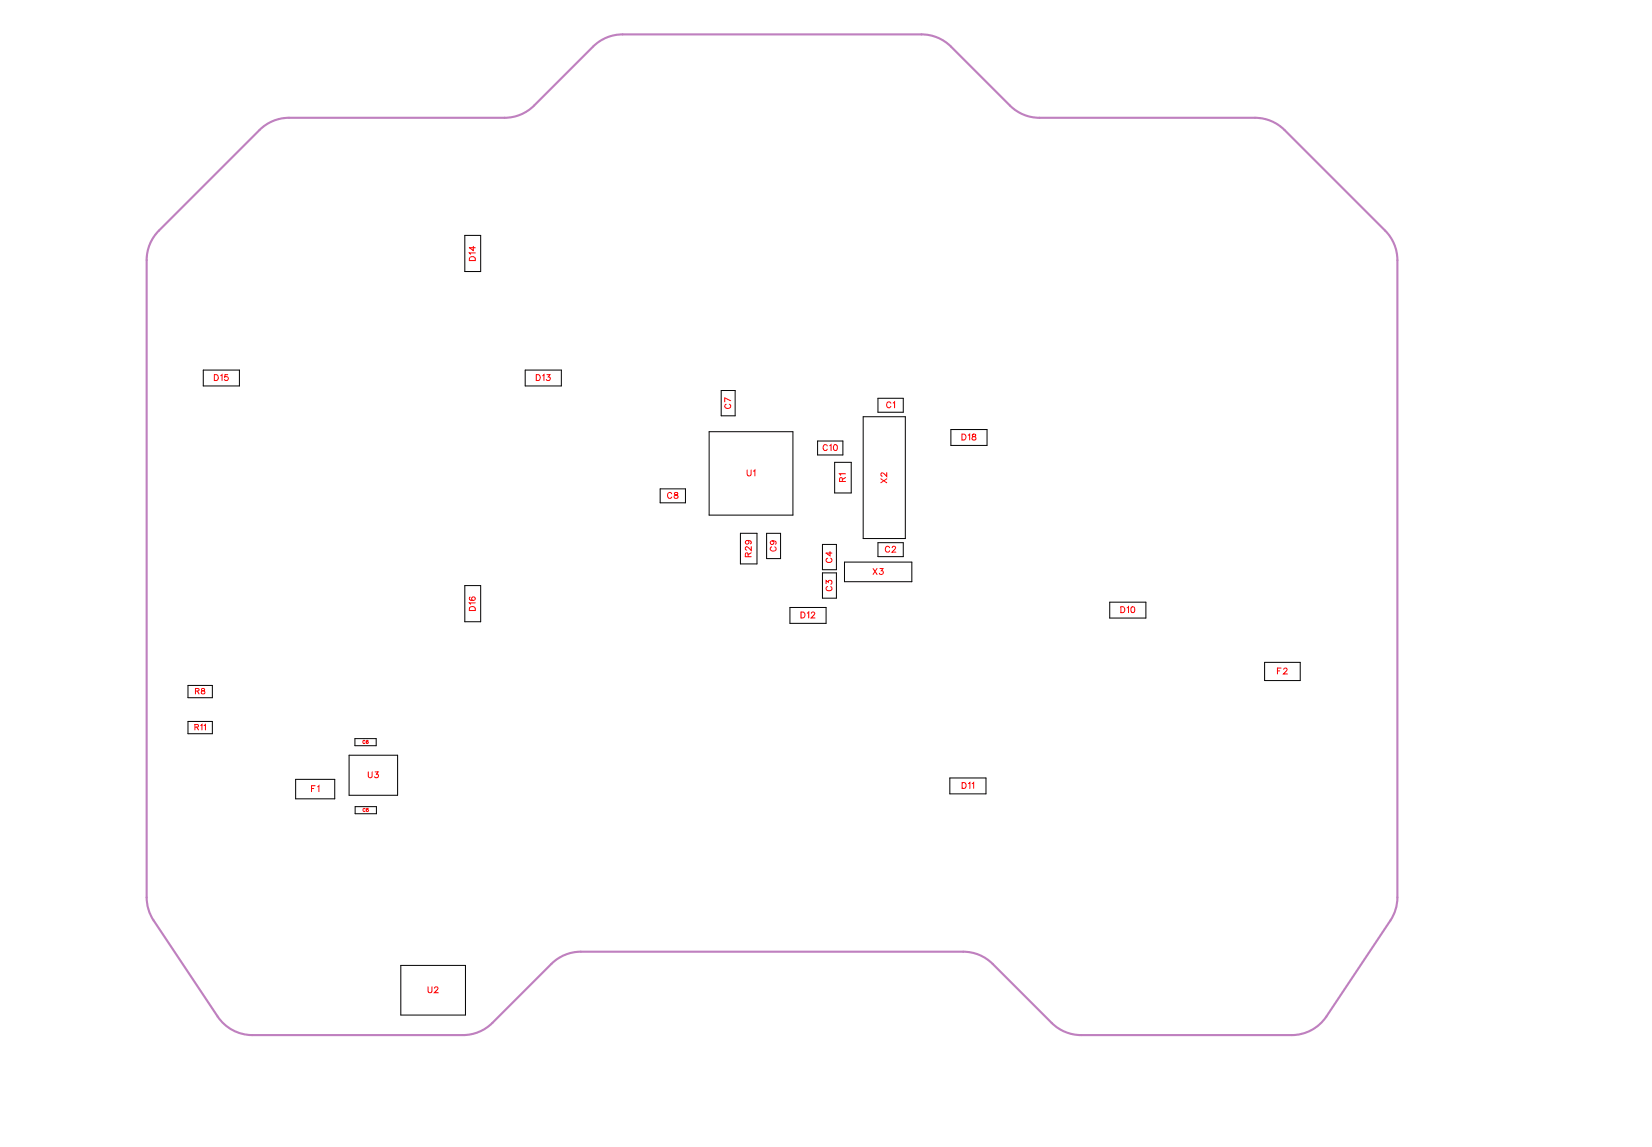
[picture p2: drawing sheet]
<svg xmlns="http://www.w3.org/2000/svg" width="198mm" height="138mm" viewBox="0 0 198 138" stroke-linecap="round" stroke-linejoin="round" font-family="sans-serif">
<defs><g id="words">
<g font-size="1.2" fill="#fff">
<text x="57.3" y="31.3" transform="rotate(-90 57.3 31.3)">D14</text>
<text x="25.6" y="45.9">D15</text>
<text x="64.3" y="45.9">D13</text>
<text x="87.9" y="49" transform="rotate(-90 87.9 49)">C7</text>
<text x="106.3" y="49.2">C1</text>
<text x="115.3" y="53.1">D18</text>
<text x="89.6" y="57.4">U1</text>
<text x="98.7" y="54.3">C10</text>
<text x="101.7" y="57.8" transform="rotate(-90 101.7 57.8)">R1</text>
<text x="106.6" y="58" transform="rotate(-90 106.6 58)">X2</text>
<text x="80" y="60.1">C8</text>
<text x="90.4" y="66.8" transform="rotate(-90 90.4 66.8)">R29</text>
<text x="93.4" y="66.1" transform="rotate(-90 93.4 66.1)">C9</text>
<text x="100.1" y="70.9" transform="rotate(-90 100.1 70.9)">C3</text>
<text x="100.1" y="67.5" transform="rotate(-90 100.1 67.5)">C4</text>
<text x="104.6" y="69.2">X3</text>
<text x="106.1" y="66.5">C2</text>
<text x="57.3" y="73.3" transform="rotate(-90 57.3 73.3)">D16</text>
<text x="96" y="74.4">D12</text>
<text x="134.4" y="73.8">D10</text>
<text x="153.1" y="81.1">F2</text>
<text x="37.3" y="95.2">F1</text>
<text x="44.1" y="93.6">U3</text>
<text x="115.3" y="94.8">D11</text>
<text x="51.3" y="119.3">U2</text>
</g>
<g font-size="1.1" fill="#fff">
<text x="23.4" y="83.5">R8</text>
<text x="23.3" y="87.8">R11</text>
</g>
<g font-size=".6" fill="#fff">
<text x="43.5" y="89.3">C6</text>
<text x="43.5" y="97.5">C5</text>
</g>
</g></defs>
<path d="M110.5 4.1a5 5 0 0 1 3.6 1.5l7 7.1a5 5 0 0 0 3.6 1.4h25.8a5 5 0 0 1 3.6 1.5l12 12.1a5 5 0 0 1 1.5 3.5v76.4a5 5 0 0 1-.9 2.8l-7.6 11.5a5 5 0 0 1-4.2 2.2h-25.2M110.5 4.1h-35.8a5 5 0 0 0-3.6 1.5l-7 7.1a5 5 0 0 1-3.6 1.4h-25.8a5 5 0 0 0-3.6 1.5l-12 12.1a5 5 0 0 0-1.5 3.5v76.4a5 5 0 0 0 .8 2.8l7.7 11.5a5 5 0 0 0 4.2 2.2M129.7 124.1a5 5 0 0 1-3.6-1.4l-7-7.1a5 5 0 0 0-3.6-1.5h-45.8a5 5 0 0 0-3.6 1.5l-7 7.1a5 5 0 0 1-3.6 1.4h-25.2" fill="none" stroke="#bf80bf" stroke-width=".25"/>
<g fill="none" stroke="#000" stroke-width=".12">
<path d="M55.7 28.2h1.9v4.4h-1.9zM24.4 44.4h4.3v1.9h-4.3zM63 44.4h4.3v1.9h-4.3zM79.2 58.6h3v1.7h-3zM85 51.8h10.1v10h-10.1zM86.5 46.8h1.7v3.1h-1.7zM98.1 52.9h3v1.7h-3zM100.1 55.4h2v3.7h-2zM103.5 50h5.1v14.6h-5.1zM105.3 47.8h3v1.6h-3zM114 51.5h4.4v1.9h-4.4zM55.7 70.2h1.9v4.4h-1.9z"/>
<path d="M88.8 63.9h2v3.7h-2zM91.9 64h1.7v3h-1.7zM94.7 72.8h4.4v2h-4.4zM98.6 68.7h1.7v3h-1.7zM98.6 65.3h1.7v3h-1.7zM101.3 67.4h8.1v2.4h-8.1zM105.3 65.1h3v1.7h-3zM133.1 72.2h4.3v1.9h-4.3zM151.7 79.4h4.2v2.2h-4.2zM22.5 82.2h3v1.5h-3zM22.5 86.5h3v1.5h-3zM35.5 93.5h4.6v2.3h-4.6z"/>
<path d="M41.9 90.6h5.8v4.8h-5.8zM42.6 88.6h2.5v.8h-2.5zM42.6 96.7h2.5v.9h-2.5zM113.9 93.3h4.3v1.9h-4.3zM48.1 115.8h7.7v5.9h-7.7z"/>
</g>
<g fill="none" stroke="#f00" stroke-width=".12">
<path d="M56.4 30.8h.2h.3l.1 .4h-.7zM56.8 29.5v.5l-.5-.3h.7M57 30.3h-.7l.1 .2M25.7 44.9h.2a.38 .38 0 0 1 .3 .4 .38 .38 0 0 1-.3 .3h-.2zM26.5 45.1l.1-.2v.7M27.3 44.9h-.3l-.1 .3a.25 .25 0 0 1 .4 0 .25 .25 0 0 1 0 .4 .25 .25 0 0 1-.4-.1M64.3 44.9h.3a.38 .38 0 0 1 .2 .4 .38 .38 0 0 1-.2 .3h-.3zM65.1 45.1l.1-.2v.7M65.6 44.9h.4l-.2 .3a.24 .24 0 0 1 .1 .4 .24 .24 0 0 1-.4-.1M80.6 59.2a.26 .26 0 0 0-.3-.1 .26 .26 0 0 0-.2 .2v.2a.26 .26 0 0 0 .2 .3 .26 .26 0 0 0 .3-.2M80.9 59.1v.2l.3 .1 .1 .1a.24 .24 0 0 1-.2 .3 .24 .24 0 0 1-.3-.3l.5-.3v-.1zM87.1 48.5a.26 .26 0 0 0-.2 .3 .26 .26 0 0 0 .3 .2h.2a.26 .26 0 0 0 .2-.2 .26 .26 0 0 0-.1-.3"/>
<path d="M87.6 48.1l-.7-.4v.5M89.6 56.4v.5l.2 .2 .2-.1 .1-.6M90.4 56.5l.1-.1v.7M99.2 53.5a.26 .26 0 0 0-.3-.2 .26 .26 0 0 0-.2 .3v.2a.26 .26 0 0 0 .2 .2 .26 .26 0 0 0 .3-.1M99.5 53.5l.2-.2v.7M100.1 53.4l.1-.1a.37 .37 0 0 1 .2 .4 .37 .37 0 0 1-.2 .3 .45 .45 0 0 1-.1-.6zM101 57.7v-.4h-.2l-.1 .1v.3h.7M101.4 56.8h-.7l.1 .2M101.4 57.3l-.4 .2M105.6 57.4l.8 .5M106.4 56.7v.4l-.4-.3-.2-.1-.2 .1v.2l.2 .1M106.4 57.4l-.8 .5"/>
<path d="M106.8 48.4a.26 .26 0 0 0-.3-.2 .26 .26 0 0 0-.2 .3v.1a.26 .26 0 0 0 .2 .3 .26 .26 0 0 0 .3-.2M107.1 48.3l.2-.1v.7M115.4 52.1h.2a.38 .38 0 0 1 .3 .3 .38 .38 0 0 1-.3 .4h-.2zM116.1 52.2l.2-.1v.7M116.6 52.1v.2l.3 .1 .1 .1a.24 .24 0 0 1-.2 .3 .24 .24 0 0 1-.2-.3l.4-.3v-.1zM56.4 72.8l.2-.1 .3 .1 .1 .4h-.7zM56.4 71.6h-.1a.35 .35 0 0 0 .3 .5 .35 .35 0 0 0 .4-.3 .22 .22 0 0 0-.2-.2 .22 .22 0 0 0-.2 .2 .22 .22 0 0 0 .2 .2M57 72.3h-.7l.1 .2M89.6 64.8a.22 .22 0 0 1 .2 .3 .22 .22 0 0 1-.3 .1 .22 .22 0 0 1 0-.4h.1a.34 .34 0 0 1 .5 .3l-.1 .1M89.7 66.8v-.4l-.2-.1-.1 .2v.3h.7M90.1 65.5v.5l-.3-.3-.3-.1-.1 .1v.1l.2 .2M90.1 66.3l-.4 .2"/>
<path d="M92.5 65.6a.26 .26 0 0 0-.1 .3 .26 .26 0 0 0 .2 .2h.2a.26 .26 0 0 0 .3-.2 .26 .26 0 0 0-.2-.3M92.6 64.9a.22 .22 0 0 1 .2 .3 .22 .22 0 0 1-.3 0 .22 .22 0 0 1 0-.3h.1a.34 .34 0 0 1 .5 .2l-.1 .2M96.1 73.4h.2a.38 .38 0 0 1 .2 .3 .38 .38 0 0 1-.2 .4h-.2zM96.8 73.5l.2-.1v.7M97.3 73.6l.1-.2h.2l.1 .1-.1 .3-.3 .3h.4M99.1 70v-.4l.2 .2a.24 .24 0 0 1 .4-.2 .25 .25 0 0 1-.1 .5M99.2 70.3a.26 .26 0 0 0-.1 .3 .26 .26 0 0 0 .2 .2h.2a.26 .26 0 0 0 .3-.2 .26 .26 0 0 0-.2-.3M99.2 66.9a.26 .26 0 0 0-.1 .3 .26 .26 0 0 0 .2 .2h.2a.26 .26 0 0 0 .3-.2 .26 .26 0 0 0-.2-.3M99.5 66.2v.5l-.4-.4h.7M104.7 68.2l.5 .7M105.2 68.2l-.5 .7M105.5 68.2h.4l-.2 .2a.24 .24 0 0 1 .2 .4 .24 .24 0 0 1-.4-.1"/>
<path d="M106.7 65.7a.26 .26 0 0 0-.3-.2 .26 .26 0 0 0-.2 .3v.1a.26 .26 0 0 0 .2 .3 .26 .26 0 0 0 .3-.2M107 65.7l.1-.2h.2l.1 .1-.1 .3-.3 .3h.4M134.4 72.8h.3a.38 .38 0 0 1 .2 .3 .38 .38 0 0 1-.2 .4h-.3zM135.2 72.9l.1-.1v.7M135.7 72.8h.1a.37 .37 0 0 1 .3 .3 .37 .37 0 0 1-.3 .4 .45 .45 0 0 1-.1-.7zM23.4 87.2h.3l.1-.3h-.4v.6M23.4 82.9l.4-.1v-.2h-.4v.6M23.6 87.2l.2 .3M23.7 82.9l.2 .3M24.1 87l.1-.1v.6M24.2 82.6v.2l.4 .2a.22 .22 0 0 1-.2 .2 .22 .22 0 0 1-.3-.2l.4-.3v-.1zM24.5 87l.1-.1v.6"/>
<path d="M37.4 94.6h.2M37.8 94.2h-.4v.7M38.1 94.4l.1-.2v.7M43.8 88.9a.14 .14 0 0 0-.2-.1 .14 .14 0 0 0-.1 .1v.1a.14 .14 0 0 0 .1 .2 .14 .14 0 0 0 .2-.1M43.8 97a.14 .14 0 0 0-.2-.1 .14 .14 0 0 0-.1 .2v.1a.14 .14 0 0 0 .1 .1 .14 .14 0 0 0 .2-.1M44.1 88.8a.16 .16 0 0 0-.2 .2 .16 .16 0 0 0 .2 .1 .12 .12 0 0 0 0-.2 .12 .12 0 0 0-.2 .1M44.2 92.6v.5l.2 .2 .2-.1v-.6M44.2 96.9h-.2v.2a.13 .13 0 0 1 .2 0 .13 .13 0 0 1-.1 .2 .13 .13 0 0 1-.2-.1M45 92.6h.4l-.2 .2a.24 .24 0 0 1 .1 .4 .24 .24 0 0 1-.4-.1M115.4 93.8h.2a.38 .38 0 0 1 .3 .4 .38 .38 0 0 1-.3 .3h-.2zM116.1 94l.2-.2v.7M116.6 94l.2-.2v.7"/>
<path d="M153.2 80.5h.3M153.6 80.1h-.4v.7M154 80.3l.1-.2h.1l.2 .1-.1 .3-.4 .3h.5M51.3 118.3v.5l.2 .2 .3-.1v-.6M52.1 118.5l.2-.2h.1l.1 .2-.1 .2-.3 .3h.5"/>
</g>
<use href="#words"/>
</svg>
